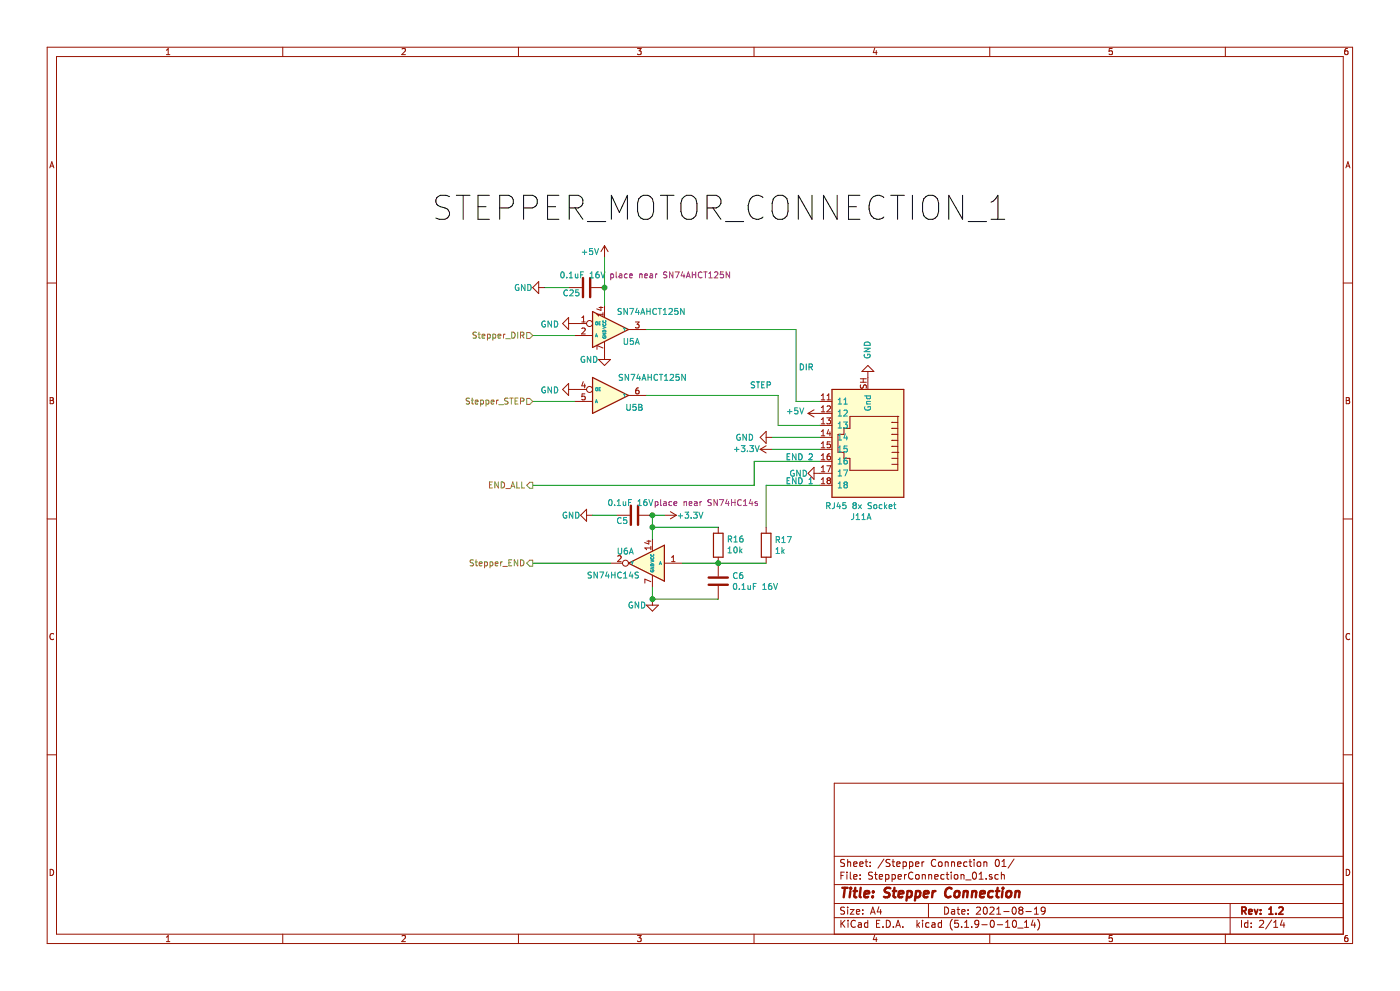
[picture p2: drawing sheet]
<svg xmlns="http://www.w3.org/2000/svg" width="420mm" height="297mm" viewBox="0 0 420 297" stroke-linecap="round" stroke-linejoin="round" font-family="sans-serif">
<path d="M0 0h419.9v296.9h-419.9z" fill-rule="evenodd" fill="#fff" stroke="#fff" stroke-width=".3"/>
<g fill="none" stroke="#981200" stroke-width=".3">
<path d="M14.1 14.1h391.7v268.7h-391.7zM17 17h386v263h-386zM49.9 16.4h1.1M49.9 15l.6-.5v1.9M84.8 14.1v2.9M120.6 14.7l.7-.2 .3 .5-1.1 1.4h1.1M155.5 14.1v2.9M191.2 14.5h1.1l-.6 .7 .6 .2v.8l-.3 .2-.8-.2M226.2 14.1v2.9M262.4 14.4l-.4 1.4h1.1M262.9 15.2v1.2M296.9 14.1v2.9"/>
<path d="M333.7 14.5h-.9l-.1 .9 .9-.1 .1 .9-.3 .2-.7-.2M367.6 14.1v2.9M404.3 14.5l-.6 .1-.2 .4-.1 1 .3 .4 .6-.2v-.9l-.6-.1-.3 .4M14.9 50.3l.7-1.8 .6 1.8M15.1 49.8h.9M403.8 50.3l.6-1.8 .6 1.8M403.9 49.8h.9M181.4 73.6l-1.1 1.8M181.4 73.6v3.6M181.4 73.6l1 1.8M14.1 84.8h2.9M161.6 86.2h1.8"/>
<path d="M161.6 84.4v3.6l-1.8-1.8zM170.6 95.2v3.6l-1.8-1.8zM170.6 86.2h3.9M170.6 97h5.4M174.5 98.5l.7-.2 .4 .5-1.1 1.3h1.1M174.5 96.5h1.1M174.5 95.2l.6-.5v1.8M177.4 86.2h4M179.7 92.2h1.2M180.3 91.9v1.1l-1.3-.4M180.9 93.7v1M180.9 94.2h-1.8l.5 .5"/>
<path d="M181.4 91.6v3.6M188.5 98.8h5.4M190.6 96.5h1.1l-.6 .7 .5 .2 .1 .6-.3 .3-.8-.2M403 84.8h2.8M15 119.2h.7l.3 .3-.3 .5 .4 .4-.3 .6h-.8zM170.6 116.7h5.4M170.6 114.9v3.6l-1.8-1.8zM172.4 100.6h5.4M175 114.4l-.5 1.2h1.1M175.4 115.1v1.1M175.5 118h-.9l-.1 .9 .7-.2 .4 .4v.4l-.4 .3-.7-.1M179.6 107.7h3.6l-1.8 1.8z"/>
<path d="M180.9 104.3l-1.8-.8v1.2M181.4 102.4v5.3M188.5 118.5h5.4M191.6 116.2h-.4a1.12 1.12 0 0 0-.1 1.8h.5l.1-.7-.3-.4h-.3l-.4 .4M246.4 119.8h1M246.4 118.5l.5-.5v1.8M248.1 119.8h1.1M248.1 118.5l.5-.5v1.8M258.1 114.6h1.8M258.1 113.5h1.8M258.2 115.3l-.1 .7 .2 .3h.5l.3-.8 .5-.2 .3 .4-.1 .7M259 113.5v1.1"/>
<path d="M260.4 109.5l1.8 1.8h-3.6zM260.4 111.3v5.4M403.9 119.2h.6l.3 .3-.3 .5 .4 .4-.3 .6h-.7zM15 120h.7M172.4 120.3h5.4M228 134.7h3.6M228 134.7l1.8 1M229.8 131.1h1.8M229.8 133.6l-1.8 1.1M229.8 129.3v3.6l-1.8-1.8zM242.4 123.9h7.2M242.4 123.9l1.8 1.1"/>
<path d="M244.2 122.8l-1.8 1.1M246 120.3h3.6M246 127.5h3.6M246 131.1h3.6M246 134.7h3.6M246 138.3h3.6M246.4 122.1l.5-.5v1.8M246.4 125.7l.5-.5v1.8M246.4 129.3l.5-.5v1.8M246.4 132.9l.5-.5v1.8M246.4 136.5l.5-.5v1.8M246.4 123.4h1"/>
<path d="M246.4 127h1M246.4 130.6h1M246.4 134.2h1M246.4 137.8h1M248 125.2h1.2l-.6 .7 .5 .2 .1 .6-.4 .3-.8-.2M248 139.6h1.2l-.7 1.8M248.1 121.8l.7-.2 .4 .5-1.2 1.3h1.2M248.6 128.7l-.5 1.3h1.1M249 136l-.6 .2-.3 .6 .1 .8 .8 .1 .2-.2-.2-.7-.5-.1-.4 .3M249 129.4v1.2M249.1 132.4h-.9l-.1 .9 .7-.2 .4 .4v.4l-.4 .3-.7-.2M255 124.8h14.3v16.2h-14.3v-3.6h-1.8v-1.8h-1.8v-5.4h1.8v-1.8h1.8z"/>
<path d="M267.5 126.6h.1M267.5 128.4h.1M267.5 130.2h.1M267.5 132h.1M267.5 133.8h.1M267.5 137.4h1.8M267.5 139.2h1.8M267.5 126.6h1.8M267.5 128.4h1.8M267.5 130.2h1.8M267.5 132h1.8M267.5 133.8h1.8"/>
<path d="M267.5 135.6h1.8M269.3 135.6h.1M269.3 124.8h.1M403.9 120h.6M14.1 155.5h2.9M174.2 154.4l1.8-1.8v3.6zM176 154.4h1.8M185 154.4h3.9M191.8 154.4h3.9M199.3 154.4h3.6M201.1 153.3l1.8 1.1M202.9 154.4l-1.8 1.1"/>
<path d="M215.5 158v1.8M229.8 158v1.8M244.2 141.9h5.4M244.2 140.1v3.6l-1.8-1.8zM246 145.4h3.6M246.4 140.1l.5-.5v1.8M246.4 143.7l.5-.5v1.8M246.4 141.4h1M246.4 145h1M248.5 144l-.4-.4 .4-.4h.3l.4 .3-.4 .5M248.5 144l-.4 .3 .1 .5 .3 .2 .5-.1 .2-.2v-.4l-.4-.3M248.5 144h.3"/>
<path d="M403 155.5h2.8M183.2 168.8h3.5M185.3 166.7l.7-.2 .4 .5-1.2 1.3h1.2M194.1 162.2h1.2M194.6 161.9v1.1l-1.2-.4M195.3 163.7v1.1M195.3 164.2h-1.8l.5 .6M195.3 174.3l-1.8-.7v1.2M195.7 161.6v3.6M195.7 172.4v3.6M195.7 179.6v1.8M199.3 168.8h5.4"/>
<path d="M201.5 168.3h1M201.5 167l.5-.5v1.8M215.5 167v5.7M215.5 175.6v4M229.8 167v1.8M16.1 190a.82 .82 0 0 0-1.1 .8 .82 .82 0 0 0 1.1 .7M193.9 181.4h3.6l-1.8 1.8zM404.9 190a.82 .82 0 0 0-1.1 .8 .82 .82 0 0 0 1.1 .7M14.1 226.2h2.9M403 234.7h-152.7v45.3M403 226.2h2.8M250.3 256.6h152.7"/>
<path d="M253.4 257.7l-.8-.1-.4 .4 .2 .5 .9 .4v.6l-.3 .2-.8-.1M254.3 257.6v2.1M254.3 258.5l.3-.2 .5 .1 .1 1.3M256.1 259l1-.2-.1-.4-.6-.1-.3 .3 .1 1h.8M257.9 259l1-.2-.1-.4-.6-.1-.3 .3 .1 1h.8M259.5 258.3h.8M259.8 257.6v1.8l.5 .3M261 259.5v.2M261 258.4v.2M265.2 257.5l-1.8 2.7M267 257.7l-.8-.1-.4 .4 .1 .4 1 .5v.6l-.3 .2-.8-.1M267.6 258.3h.8"/>
<path d="M267.9 257.6v1.8l.5 .3M269 259l1-.2-.1-.4-.6-.1-.3 .3 .1 1h.8M270.9 258.4l.6-.1 .4 .4v.8l-.4 .2-.6-.1M270.9 258.3v2.1M272.9 258.4l.6-.1 .4 .4-.1 .8-.3 .2-.6-.1M272.9 258.3v2.1M274.7 259l1-.2-.1-.4-.6-.1-.3 .3 .1 1h.8M276.6 258.3v1.4M277.2 258.3l-.6 .4M280.7 257.8a1 1 0 0 0-1.4 .7 1 1 0 0 0 1 1.2l.4-.2M281.6 258.5l.4-.2 .5 .2 .1 .8-.1 .3-.5 .1-.4-.2zM283.6 258.5l.3-.2 .5 .1 .1 1.3"/>
<path d="M283.6 258.3v1.4M285.5 258.5l.3-.2 .5 .1 .1 1.3M285.5 258.3v1.4M287.3 259l1-.2-.1-.4-.6-.1-.3 .3 .1 1h.8M290.1 258.4l-.6-.1-.4 .4 .1 .8 .3 .2 .6-.1M290.7 258.3h.8M291 257.6v1.8l.5 .3M292.2 257.6v.2M292.2 258.3v1.4M293.2 258.5l.4-.2 .6 .2v1l-.4 .2-.6-.2zM295.2 258.5l.3-.2 .5 .1 .1 1.3M295.2 258.3v1.4"/>
<path d="M298.8 257.8l.3-.2a1.13 1.13 0 0 1 .7 1 1.13 1.13 0 0 1-.7 1.1l-.5-.8zM300.6 259.7h1.2M300.6 258.2l.6-.6v2.1M304.2 257.5l-1.8 2.7M15 260.5a.93 .93 0 0 1 1.1 1 .93 .93 0 0 1-1.1 .9zM84.8 280v2.8M155.5 280v2.8M226.2 280v2.8M250.3 275h152.7M250.3 270.8h152.7M250.3 265.1h152.7M252.3 262.4h.7"/>
<path d="M252.3 275.8v2.1M252.6 276.7l.9 1.2M253.3 261.4h-1v2.1M253.4 272l-.8-.1-.4 .4 .2 .5 .9 .4v.6l-.3 .2-.8-.1M253.5 275.8l-1.2 1.2M254.1 261.4v.2M254.1 262.1v1.4M254.3 271.9v.2M254.3 272.6v1.4M254.4 275.8v.2M254.4 276.5v1.4M255.1 272.6h1.1l-1.1 1.4h1.1"/>
<path d="M255.1 261.4v1.8l.3 .3M256.1 262.8l1-.2-.1-.4-.6-.1-.3 .3 .1 1h.8M256.6 276a.84 .84 0 0 0-1.1 0 .84 .84 0 0 0-.2 1 .8 .8 0 0 0 .4 .8 .8 .8 0 0 0 .9-.1M256.9 273.3l1-.2-.1-.4-.6-.1-.3 .3 .1 1h.8M257.5 276.6h.8l.1 1.3M258 263.3v.2M258 262.2v.2M258.4 277l-.7 .1-.3 .3 .3 .5 .7-.1M258.8 273.8v.2M258.8 272.7v.2M260.3 276.6l-.6-.1-.4 .4 .1 .8 .3 .2 .6-.1M260.3 275.8v2.1"/>
<path d="M261.2 274l.6-2.1 .8 2.1M261.3 273.4h1.1M261.8 261.5l-.9-.1-.4 .4 .2 .4 1 .5v.6l-.4 .2-.8-.1M262.4 262.1h.8M262.7 261.4v1.8l.5 .3M263 276.8h.7M263.7 271.8l-.5 1.5h1.3M263.8 262.8l1-.2-.1-.4-.6-.1-.3 .3 .1 1h.8M264 275.8h-1v2.1h1M264.2 272.6v1.4M264.9 277.7v.2M265.7 262.2l.6-.1 .4 .4-.1 .8-.3 .2-.6-.1"/>
<path d="M265.7 262.1v2.1M265.9 275.8a1.07 1.07 0 0 1 1.2 1.1 1.07 1.07 0 0 1-1.2 1zM267.6 262.2l.6-.1 .4 .4-.1 .8-.3 .2-.6-.1M267.6 262.1v2.1M268 277.7v.2M268.7 277.9l.7-2.1 .7 2.1M268.9 277.3h1M269.4 262.8l1-.2-.1-.4-.6-.1-.3 .3 .1 1h.8M270.9 277.7v.2M271.4 262.1v1.4M271.9 262.1l-.5 .4M273.9 261.6a1 1 0 0 0-1.4 .7 1 1 0 0 0 1 1.2l.4-.2"/>
<path d="M274.8 262.3l.3-.2 .6 .2 .1 .8-.2 .3-.5 .1-.3-.2zM275.1 275.8v2.1M275.3 277.1l.6 .8M275.9 276.5l-.8 .8M276.7 262.3l.3-.2 .5 .1 .1 1.3M276.7 262.1v1.4M276.8 275.8v.2M276.8 276.5v1.4M278.5 270.8v4.2M278.6 262.3l.3-.2 .5 .1 .1 1.3M278.6 262.1v1.4M278.7 276.6l-.6-.1-.4 .4 .1 .8 .3 .2 .6-.1"/>
<path d="M279.6 276.6h.8l.1 1.3M280.4 262.8l1-.2-.1-.4-.6-.1-.3 .3 .1 1h.8M280.5 277l-1 .4 .3 .5 .7-.1M282.5 276.6l-.7-.1-.4 .4 .1 .8 .3 .2 .7-.1M282.5 275.8v2.1M283.2 262.2l-.6-.1-.4 .4 .1 .8 .3 .2 .6-.1M283.4 271.9a1.07 1.07 0 0 1 1.2 1 1.07 1.07 0 0 1-1.2 1.1zM283.9 262.1h.7M284.1 261.4v1.8l.5 .3M285.4 261.4v.2M285.4 262.1v1.4M285.5 272.7h.8l.1 1.3"/>
<path d="M285.7 275.5a2.42 2.42 0 0 0 0 3.3M286.4 262.3l.3-.2 .6 .2 .1 .8-.2 .3-.5 .1-.3-.2zM286.4 273.1l-.7 .1-.3 .3 .3 .5 .7-.1M287.1 272.6h.8M287.4 271.9v1.8l.5 .3M287.5 275.8h-1l-.1 1 1-.1 .2 .3-.1 .7-.3 .2-.8-.2M288.3 262.3l.3-.2 .5 .1 .1 1.3M288.3 262.1v1.4M288.5 277.7v.2M288.5 273.3l1-.2-.1-.4-.6-.1-.3 .3 .1 1h.8M289.4 277.9h1.2M289.4 276.4l.6-.6v2.1"/>
<path d="M289.7 263.7h1.6M290.4 273.8v.2M290.4 272.7v.2M291.5 277.7v.2M291.9 261.6l.3-.2a1.13 1.13 0 0 1 .8 1 1.13 1.13 0 0 1-.8 1.1l-.5-.8zM292.9 272.1l.9-.2 .4 .6-1.3 1.5h1.3M293.6 276.7l-.4 .4-.6-.1-.2-.3 .2-.8 .6-.1 .4 .4v1.2l-.6 .5h-.4M293.7 263.5h1.3M293.7 262l.6-.6v2.1M294.6 277.1h1.6M295.2 272.1l.5-.2a1.21 1.21 0 0 1-.2 2.1l-.3-.2-.2-.6zM295.8 263.3v.2"/>
<path d="M296.9 280v2.8M297 272.1l.8-.2 .4 .6-1.3 1.5h1.3M297.4 275.9l.2-.1a1.13 1.13 0 0 1 .7 1.1 1.13 1.13 0 0 1-.7 1 1.41 1.41 0 0 1-.2-2zM297.6 262.2l-.5-.1-.3 .3 .1 .3 .7 .2v.5h-.8M299 274h1.2M299 272.5l.6-.6v2.1M299.2 277.1h1.6M299.5 262.2l-.6-.1-.4 .4 .1 .8 .3 .2 .6-.1M300.4 262.3l.3-.2 .5 .1 .1 1.3M300.4 261.4v2.1M301.1 273.2h1.6M301.7 276.4l.6-.6v2.1"/>
<path d="M301.7 277.9h1.2M303.9 276l.3-.2a1.13 1.13 0 0 1 .8 1.1 1.13 1.13 0 0 1-.8 1l-.5-.8zM304 272l.1-.1a1.13 1.13 0 0 1 .8 1 1.13 1.13 0 0 1-.8 1.1 1.37 1.37 0 0 1-.1-2zM305.3 278.1h1.6M306.1 272.8l-.4-.4 .4-.5 .6 .1 .2 .3-.4 .5M306.1 272.8l-.4 .4 .1 .6 .3 .2h.4l.4-.4v-.4l-.4-.4M306.1 272.8h.4M307.4 277.9h1.2M307.4 276.4l.6-.6v2.1M307.8 273.2h1.6M309.9 275.7l-.5 1.5h1.3M310.3 274h1.2"/>
<path d="M310.3 272.5l.6-.6v2.1M310.4 276.5v1.4M311.3 275.5a2.42 2.42 0 0 1 0 3.3M313.6 272.8l-.5 .4h-.4l-.4-.4 .2-.8 .6-.1 .3 .2a1.6 1.6 0 0 1-.3 1.8l-.6 .1M367.6 280v2.8M369 270.8v9.2M372.5 275.8v2.1M374.4 276.6l-.7-.1-.4 .4 .2 .9h.9M374.4 275.8v2.1M375.4 277.7v.2M375.4 276.6v.2M377.9 276l.8-.2 .4 .6-1.3 1.5h1.3"/>
<path d="M381.5 275.7l-1.8 2.7M382.1 277.9h1.2M382.1 276.4l.6-.6v2.1M384.7 275.7l-.6 1.5h1.4M385.2 276.5v1.4M403.9 260.5a.93 .93 0 0 1 1 1 .93 .93 0 0 1-1 .9zM49.9 280.9l.6-.5v1.8M49.9 282.2h1.1M120.6 280.5l.7-.1 .3 .5-1.1 1.3h1.1M191.2 280.4h1.1l-.6 .7 .6 .1v.8l-.3 .2-.8-.2M262.4 280.3l-.4 1.3h1.1M262.9 281v1.2"/>
<path d="M333.7 280.4h-.9l-.1 .8 .9-.1 .1 .9-.3 .2-.7-.2M404.3 280.4h-.6l-.2 .4-.1 1 .3 .4 .6-.2v-.9h-.6l-.3 .3"/>
<circle cx="176.9" cy="97" r=".9"/>
<circle cx="176.9" cy="116.7" r=".9"/>
<circle cx="187.6" cy="168.8" r=".9"/>
</g>
<path d="M372.6 273l1-.1 .2-.3-.1-.5-.3-.2h-.8v2.1M373.1 273l.7 1M374.6 273.3l1-.2-.1-.4-.6-.1-.3 .3 .1 1h.8M376.3 272.6l.5 1.4 .5-1.4M378.2 273.8v.2M378.2 272.7v.2M380.7 274h1.2M380.7 272.5l.6-.6v2.1M382.8 273.8v.2M383.7 272.1l.8-.2 .4 .6-1.3 1.5h1.3" fill="none" stroke="#981200" stroke-width=".54"/>
<g fill="none" stroke="#981200" stroke-width=".72">
<path d="M174.9 83.3v5.8M177 83.3v5.8M189.3 151.6v5.7M191.4 151.6v5.7M212.6 175.3h5.7M212.6 173.1h5.7M252.7 266.1h1.6M253.5 266.1l-.4 2.8M255.1 267l-.2 1.9M255.2 266.1v.3M255.2 266.1l.2 .1-.2 .2M256.1 267h1"/>
<path d="M256.6 266.1l-.3 2.4 .1 .3 .5 .1M258.2 266.1l-.3 2.4 .3 .4M259.3 268l1.4-.3v-.5h-1.1l-.3 1.3 .3 .4 .8-.1M261.8 268.7v.2M262 267.2l.1 .1-.2 .1M262 267.2l-.1 .2M267.1 266.2l-1.1-.1-.6 .5 .2 .7 1.2 .5-.1 .9a1.28 1.28 0 0 1-1.5 .1M267.8 267h1.1M268.3 266.1l-.2 2.4 .1 .3 .5 .1M269.6 268l1.4-.3-.1-.5h-1.1l-.3 1.3 .4 .4 .8-.1M272.3 267.2h1l.2 .4v.8a.94 .94 0 0 1-1.4 .4M272.3 267l-.4 2.9"/>
<path d="M274.8 267.2h1.1l.2 .4-.1 .8a.94 .94 0 0 1-1.4 .4M274.8 267l-.3 2.9M277.2 268l1.3-.3v-.5l-.8-.2-.5 .4v1.4h1.1M279.8 267l-.2 1.9M280.7 267l-.6 .2-.3 .4M285.5 266.4a1.25 1.25 0 0 0-1.5 0 1.25 1.25 0 0 0-.5 1.3 1 1 0 0 0 .5 1.1 1 1 0 0 0 1.2-.1M286.6 267.3l.4-.3 .8 .3v1.1l-.4 .4a.69 .69 0 0 1-1.1-.4zM289.1 267.3l.5-.3 .6 .2-.1 1.7M289.2 267l-.3 1.9M291.7 267.3l.4-.3 .7 .2-.1 1.7M291.7 267l-.2 1.9M294.1 268l1.3-.3v-.5h-1.1l-.3 1.3 .3 .4 .9-.1"/>
<path d="M297.9 267.2h-1l-.4 .4-.1 .8 .5 .5 .8-.1M298.8 267h1M299.3 266.1l-.3 2.4 .1 .3 .5 .1M300.8 267l-.2 1.9M300.9 266.1v.3M302.1 267.3l.4-.3 .8 .3v1.1l-.6 .5a.67 .67 0 0 1-.9-.5zM304.7 267.3l.4-.3 .7 .2-.1 1.7M304.7 267l-.2 1.9"/>
</g>
<g fill="#fffecd" stroke="#fffecd" stroke-width=".36">
<path d="M177.8 113.1l10.7 5.4-10.7 5.4z"/>
<path d="M188.5 168.8l10.8-5.4v10.8z"/>
<path d="M177.8 93.4l10.7 5.4-10.7 5.3z"/>
<path d="M249.6 116.7h21.5v32.3h-21.5z" fill-rule="evenodd"/>
</g>
<path d="M177.8 93.4l10.7 5.4-10.7 5.3zM177.8 113.1l10.7 5.4-10.7 5.4zM249.6 116.7h21.5v32.3h-21.5zM214 159.8h2.9v7.2h-2.9zM228.4 159.8h2.9v7.2h-2.9zM188.5 168.8l10.8-5.4v10.8z" fill="none" stroke="#981200" stroke-width=".36"/>
<g fill="none" stroke="#009596" stroke-width=".3">
<path d="M174.7 75.6h1.3M175.4 74.9v1.4M177.8 74.5h-.9l-.1 .8 .3-.1 .6 .1 .1 .8-.3 .2-.7-.2M178.4 74.5l.6 1.8 .6-1.8M155.6 85.4a.83 .83 0 0 0-1 .8 .83 .83 0 0 0 1 .8l.1-.7h-.4M157.5 85.3v1.8l-1.1-1.8v1.8M158.3 85.3a.9 .9 0 0 1 1.1 .9 .9 .9 0 0 1-1.1 .9zM163.5 96.3a.83 .83 0 0 0-1 .8 .83 .83 0 0 0 1 .8l.2-.6h-.4M165.4 96.2v1.8l-1-1.8v1.8M166.3 96.2a.9 .9 0 0 1 1 .9 .9 .9 0 0 1-1 .9zM168.4 81.7l.2-.2a.95 .95 0 0 1 .7 .9 .95 .95 0 0 1-.7 .9l-.4-.7zM170 83.1v.2"/>
<path d="M170.3 87.1a.79 .79 0 0 0-1.2 .7 .79 .79 0 0 0 1.2 .7M170.8 83.3h1M170.8 82l.5-.5v1.8M170.9 87.1l.7-.2 .4 .5-1.1 1.3h1.1M172.6 82.1l.1 1.1 .7-.1M173.4 82.1v1.2M173.6 86.9h-.9v.8l.7-.1 .3 .3v.4l-.3 .4-.7-.2M174.2 82.3h.6M175.1 81.5h-.9v1.8M177 83.3h1.1M177 82l.6-.5v1.8M178.7 96.6h.6l-.1 .7-.5-.1z"/>
<path d="M179.6 81.5l-.6 .2-.3 .6 .2 .9h.7l.2-.2-.2-.7-.5-.1-.4 .3M179.7 96.9h.3M180.1 96.5h-.4v.9h.4M180.3 81.5l.6 1.8 .6-1.8M180.9 97.8l.9 .3-.9 .3M180.9 99.9h.9l-.9 .5h.9M180.9 96.1a.4 .4 0 0 0 .4 .6 .4 .4 0 0 0 .3-.6M180.9 97a.4 .4 0 0 0 .4 .6 .4 .4 0 0 0 .3-.6M181 99a.48 .48 0 0 1 .5 0 .48 .48 0 0 1 .3 .5h-.9zM186.4 92.5l-.7-.1-.2 .2 .1 .6 .6 .3 .2 .4-.3 .3h-.7M187 98.3l.4 .4M187.4 98.7v.5"/>
<path d="M187.6 98.3l-.2 .4M188.2 92.4v1.8l-1-1.8v1.8M188.9 92.4h1.2l-.8 1.8M191.1 92.4l-.4 1.2h1.1M191.6 93v1.2M192.2 94.2l.6-1.8 .6 1.8M192.4 93.7h.8M194 92.4v1.8M194 93.3h1M195 92.4v1.8M196.9 92.6a.79 .79 0 0 0-1 .1 .79 .79 0 0 0 0 1.1l.5 .4 .5-.1M197.4 92.4h1.1"/>
<path d="M198 92.4v1.8M199 94.2h1M199 92.9l.5-.5v1.8M200.7 92.6l.7-.2 .3 .5-1.1 1.3h1.1M203.3 92.4h-.8l-.1 .9 .7-.2 .3 .4v.4l-.3 .3-.7-.1M205.2 92.4v1.8l-1-1.8v1.8M163.5 116.1a.83 .83 0 0 0-1 .8 .83 .83 0 0 0 1 .8l.2-.7h-.4M165.4 116v1.8l-1-1.8v1.8M166.3 116a.9 .9 0 0 1 1 .9 .9 .9 0 0 1-1 .9zM175.3 106.9a.83 .83 0 0 0-1 .8 .83 .83 0 0 0 1 .8l.1-.7h-.3M177.2 106.8v1.8l-1-1.8v1.8M178.1 106.8a.9 .9 0 0 1 1 .9 .9 .9 0 0 1-1 .9z"/>
<path d="M178.6 101l.3-.9 .3 .9M178.7 100.7h.4M178.7 116.3h.6l-.1 .8-.5-.1zM179.7 116.6h.3M180.1 116.2h-.4v.9h.4M180.9 100.8a.41 .41 0 0 0 .4 .6 .41 .41 0 0 0 .3-.6h-.2v.2M186.8 112.3l-.7-.1-.3 .2 .1 .6 .7 .2 .2 .5-.4 .3-.7-.1M187 118l.4 .5M187.2 101.4v1.5l.4 .3 .5-.1 .2-.2v-1.5M187.4 118.5v.4M187.6 118l-.2 .5M188.6 112.2v1.8l-1.1-1.8v1.8"/>
<path d="M189.3 112.2h1.1l-.7 1.8M190 101.4h-.9l-.1 .9 .7-.2 .4 .4v.4l-.4 .3-.7-.2M190.6 103.2l.6-1.8 .6 1.8M190.8 102.7h.8M191.5 112.1l-.4 1.3h1.1M191.9 112.8v1.2M192.6 114l.6-1.8 .6 1.8M192.7 113.5h.9M194.4 112.2v1.8M194.4 113.1h1M195.4 112.2v1.8M197.3 112.4a.79 .79 0 0 0-1 .1 .79 .79 0 0 0 0 1.1l.5 .4 .5-.2"/>
<path d="M197.8 112.2h1M198.3 112.2v1.8M199.4 114h1M199.4 112.7l.5-.5v1.8M201 112.4l.7-.2 .4 .5-1.1 1.3h1.1M203.7 112.2h-.9v.9l.6-.2 .4 .3v.5l-.4 .3-.6-.2M205.6 112.2v1.8l-1-1.8v1.8M251.5 119.8l.5-.5v1.8M253.2 119.8l.5-.5v1.8M259.3 104.4h1.7l-1.7 1h1.7M259.4 118.7h1.8M259.4 102.8a.96 .96 0 0 1 1.1-.3 .96 .96 0 0 1 .5 1h-1.7z"/>
<path d="M259.4 106.3a.83 .83 0 0 0 .8 1 .83 .83 0 0 0 .8-1l-.7-.1v.3M260 118.7v.5l.3 .3 .8-.2v-.6M178.6 120.7l.3-.9 .3 .9M178.7 120.5h.4M188 121.2v1.4l.4 .4 .5-.1 .2-.3v-1.4M190.8 121.2h-.9l-.1 .8 .3-.1 .7 .1v.8l-.3 .2-.7-.2M191.6 121.2h.6l.4 .3-.4 .5 .5 .4-.2 .5-.9 .1zM191.6 122h.6M220.3 134.7h1.4M221 134v1.4M222 130.3a.83 .83 0 0 0-1 .8 .83 .83 0 0 0 1 .8l.1-.7h-.3M222.4 133.6h1.1l-.6 .6 .5 .2 .1 .6-.4 .4-.7-.2"/>
<path d="M223.9 130.1v1.8l-1-1.8v1.8M224.2 135.2v.2M224.8 130.1a.9 .9 0 0 1 1 .9 .9 .9 0 0 1-1 .9zM224.9 133.6h1.1l-.6 .6 .6 .2v.8l-.3 .2-.8-.2M226.5 133.6l.6 1.8 .7-1.8M236.2 123.4h1.4M236.9 122.7v1.3M239.3 122.2h-.8l-.1 .9 .2-.2 .7 .1v.9l-.2 .1-.7-.1M239.9 122.2l.6 1.8 .6-1.8M251.5 121.1h1M251.5 123.4l.5-.5v1.8M251.5 127l.5-.5v1.8"/>
<path d="M251.5 130.6l.5-.5v1.8M251.5 134.2l.5-.5v1.8M251.5 137.8l.5-.5v1.8M251.5 124.7h1M251.5 128.3h1M251.5 131.9h1M251.5 135.5h1M251.5 139.1h1M253.1 126.5h1.1l-.6 .7 .5 .1v.8l-.2 .2-.8-.2M253.2 121.1h1M253.2 123.1l.7-.2 .3 .5-1.1 1.3h1.1M253.6 130l-.4 1.3h1.1"/>
<path d="M254 137.3h-.3l-.4 .4-.1 1 .3 .4 .6-.2 .1-.6-.3-.4h-.4l-.3 .4M254 130.7v1.2M254.1 133.7h-.8l-.1 .8 .2-.2 .7 .2v.8l-.2 .2-.7-.2M259.5 121.9a.83 .83 0 0 0 .8 1 .83 .83 0 0 0 .8-1h-.7v.3M260 121.1h1.2M261.2 120.3l-1.2 .1 .2 .7M169.9 153.6a.83 .83 0 0 0-1 .8 .83 .83 0 0 0 1 .8l.1-.7h-.3M171.8 153.5v1.8l-1-1.8v1.8M172.7 153.5a.9 .9 0 0 1 1 .9 .9 .9 0 0 1-1 .9zM182.8 149.9l.2-.2a.95 .95 0 0 1 .6 .9 .95 .95 0 0 1-.6 .9l-.4-.7zM184.4 151.3v.2M185.2 151.5h1"/>
<path d="M185.2 150.2l.5-.5v1.8M186.4 155.3a.79 .79 0 0 0-1.2 .7 .79 .79 0 0 0 1.2 .7M187 150.3v1.1l.7-.1M187.7 150.3v1.2M188 155.1h-.9l-.1 .9 .7-.2 .4 .3v.5l-.4 .3-.7-.2M188.6 150.6h.6M189.4 149.7h-.8v1.8M191.4 150.2l.5-.5v1.8M191.4 151.5h1M194 149.7l-.6 .2-.3 .6 .2 .9h.7l.1-.2-.1-.7-.5-.1-.4 .4M194.6 149.7l.7 1.8 .5-1.8M203.4 154.6h1.4"/>
<path d="M204.1 153.9v1.4M205.5 153.5h1.1l-.6 .7 .5 .2 .1 .6-.4 .3-.7-.2M207.4 155.1v.2M208 153.5h1.2l-.7 .7 .6 .2v.7l-.3 .2-.8-.2M209.7 153.5l.6 1.8 .6-1.8M238.2 141a.83 .83 0 0 0-1 .8 .83 .83 0 0 0 1 .8l.1-.6h-.4M240.1 140.9v1.8l-1.1-1.8v1.8M240.9 140.9a.9 .9 0 0 1 1.1 .9 .9 .9 0 0 1-1.1 .9zM248 151.6l.9-.1v-.7l-.9-.1v1.7M248.4 151.6l.6 .8M250.3 150.7l-.1 1.5-.6 .2M251.5 141.4l.5-.6v1.8"/>
<path d="M251.5 144.9l.5-.5v1.8M251.5 142.6h1M251.5 146.2h1M251.5 150.6l-.4 1.2h1.1M251.9 151.3v1.1M253.1 140.8h1.2l-.8 1.8M253.5 145.2l-.3-.3 .3-.5 .6 .2v.5l-.2 .1M253.5 145.2l-.3 .4v.3l.3 .3h.4l.3-.3-.1-.5-.2-.2M253.5 145.2h.4M253.7 150.7h-.8l-.1 .8 .7-.2 .3 .4v.4l-.3 .3-.7-.1M255.9 151l.3-.3h.4l.3 .3M255.9 151.1l.3 .3"/>
<path d="M255.9 151v.1M256.1 153.9v1.3l-.3 .4-.4 .1M256.2 151.4l-.3 .4v.3l.3 .3h.5l.2-.3-.1-.5-.2-.2M256.2 151.4h.4M256.8 154.4l.6-.5v1.8M256.8 155.7h1.1M256.9 151v.1M256.9 151.1l-.3 .3M257.5 151.3l.9 1.1M258.4 151.3l-.9 1.1M258.6 155.7h1M258.6 154.4l.5-.5v1.8"/>
<path d="M260.1 155.7l.6-1.8 .6 1.8M260.3 155.2h.8M261.4 150.8l-.6-.1-.3 .1v.5l.8 .4 .1 .4-.3 .3h-.7M262.3 151.3h.4l.4 .3-.2 .8-.7-.1zM264.6 151.3h-.5l-.4 .3 .2 .8h.7M265.4 150.7v1.7M265.5 151.8l.5 .6M266 151.3l-.6 .6M266.7 151.8l.9-.1-.1-.4h-.5l-.3 .2 .1 .9h.7M268.1 151.3h.7M268.3 150.7v1.5l.5 .2M177.4 171.6l-.7-.2-.2 .2v.5l.8 .4 .1 .4-.3 .3h-.7"/>
<path d="M179.2 171.4v1.8l-1-1.8v1.8M179.9 171.4h1.2l-.8 1.8M182.1 171.4l-.4 1.2h1.1M182.5 172.1v1.1M183.5 171.4v1.8M183.5 172.3h1M184.5 171.4v1.8M185.5 164.3v1.4l.3 .4 .5-.1 .2-.3v-1.4M186.4 171.6a.79 .79 0 0 0-1.1 .7 .79 .79 0 0 0 1.1 .8M187.1 173.2h1M187.1 171.9l.5-.5v1.8M188.1 164.3l-.6 .1-.3 .7 .1 .8 .8 .1 .2-.3-.2-.6-.5-.2-.4 .4"/>
<path d="M188.8 166.1l.6-1.8 .6 1.8M189 165.6h.8M189.2 171.4l-.4 1.2h1.1M189.4 168.3l.3 .5M189.7 172.1v1.1M189.7 168.8v.4M190 168.3l-.3 .5M191.5 171.6l-.7-.2-.2 .2 .1 .6 .8 .4v.3l-.3 .3h-.7M195.2 167.9l.9 .2-.9 .4M195.2 169.9h.9l-.9 .6h.9M195.3 170.9a.41 .41 0 0 0 .4 .5 .41 .41 0 0 0 .3-.6h-.3v.2M195.3 166.1a.4 .4 0 0 0 .4 .6 .4 .4 0 0 0 .3-.6"/>
<path d="M195.3 167a.4 .4 0 0 0 .4 .6 .4 .4 0 0 0 .3-.6M195.3 169.1a.48 .48 0 0 1 .6-.1 .48 .48 0 0 1 .2 .5h-.9zM197.8 169.2l.3-.9 .3 .9M197.9 168.9h.4M218.4 165.7h1.1M218.4 164.4l.5-.5v1.8M218.5 161.6l.9-.1v-.7l-.9-.2v1.8M218.9 161.6l.6 .8M220.2 175l.2-.1a.95 .95 0 0 1 .7 .9 .95 .95 0 0 1-.7 .9l-.4-.7zM220.2 162.4h1M220.2 161.1l.5-.5v1.8M220.3 164.1l.3-.2a.97 .97 0 0 1 .6 .9 .97 .97 0 0 1-.6 .9l-.5-.7z"/>
<path d="M221.2 171.8a.79 .79 0 0 0-1.2 .7 .79 .79 0 0 0 1.2 .7M221.8 176.5v.2M221.9 163.9v1.8M222.1 165l.5 .7M222.6 176.7h1M222.6 175.4l.5-.5v1.8M222.6 164.5l-.7 .7M222.7 171.6h-.3a1.12 1.12 0 0 0-.2 1.8l.5-.1 .2-.7-.4-.3h-.3l-.4 .3M222.8 160.6l-.6 .2-.3 .6 .1 .9 .8 .1 .1-.3-.1-.7-.5-.1-.4 .4M224.4 175.5l.1 1.1 .6-.1M225.1 175.5v1.2M226 175.7h.6"/>
<path d="M226.9 174.9h-.9v1.8M228.8 176.7h1M228.8 175.4l.5-.5v1.8M231.4 174.9h-.3a1.12 1.12 0 0 0-.2 1.8l.5-.1 .2-.7-.4-.4h-.3l-.4 .4M232.1 174.9l.6 1.8 .6-1.8M232.8 165.9h1M232.8 164.6l.5-.5v1.8M232.9 161.8l.8-.1 .1-.7-.9-.2v1.8M233.3 161.8l.6 .8M234.5 161.3l.6-.5v1.8M234.5 162.6h1.1M234.6 164.1v1.8"/>
<path d="M234.8 165.2l.5 .7M235.3 164.7l-.7 .7M236.2 160.8h1.2l-.8 1.8M189.7 180.5a.83 .83 0 0 0-1 .8 .83 .83 0 0 0 1 .8l.1-.6h-.4M191.6 180.4v1.8l-1-1.8v1.8M192.5 180.4a.9 .9 0 0 1 1 .9 .9 .9 0 0 1-1 .9z"/>
</g>
<g fill="none" stroke="#982296" stroke-width=".3">
<path d="M183.2 82.1v1.8M183.2 82.2l.5-.1 .4 .3-.2 .8h-.7M184.8 81.5v1.5l.3 .3M185.8 82.2h.7l.1 1.1M186.6 82.5l-.9 .4 .3 .4 .6-.1M188.2 82.2l-.5-.1-.4 .3 .2 .8h.7M188.9 82.7l.8-.2v-.3l-.6-.1-.2 .2 .1 .9h.7M191.9 82.3l.7-.1v1.1M191.9 82.1v1.2M193.4 82.7l.9-.2-.1-.3-.5-.1-.3 .2 .1 .9h.7M195 82.2h.7l.1 1.1M195.8 82.5l-.9 .4 .3 .4 .6-.1"/>
<path d="M196.7 82.1v1.2M197.2 82.1l-.5 .3M200.1 81.6l-.7-.1-.3 .2 .1 .6 .8 .3 .1 .4-.4 .3-.6-.1M201.9 81.5v1.8l-1-1.8v1.8M202.5 81.5h1.3l-.8 1.8M204.8 81.4l-.5 1.3h1.2M205.2 82.1v1.2M205.9 83.3l.6-1.8 .6 1.8M206.1 82.8h.8M207.7 81.5v1.8M207.7 82.3h1M208.7 81.5v1.8"/>
<path d="M210.6 81.7a.79 .79 0 0 0-1.1 .7 .79 .79 0 0 0 1.1 .7M211.1 81.5h1M211.6 81.5v1.8M212.6 83.3h1.1M212.6 82l.5-.5v1.8M214.4 81.7l.6-.2 .4 .5-1.1 1.3h1.1M217 81.5h-.8l-.1 .8 .2-.1 .7 .1v.8l-.3 .2-.6-.2M218.9 81.5v1.8l-1.1-1.8v1.8M196.6 150.3v1.8M196.6 150.4l.5-.1 .3 .4-.2 .7h-.6M198.2 149.7v1.6l.3 .2M199.1 150.4h.7l.1 1.1"/>
<path d="M199.9 150.8l-.9 .3 .1 .3h.8M201.5 150.4l-.5-.1-.3 .4 .1 .7h.7M202.2 150.9l.9-.1-.1-.4-.5-.1-.3 .3 .1 .8h.7M205.2 150.3v1.2M205.2 150.5l.7-.1 .1 1.1M206.7 150.9l.9-.1-.1-.4-.5-.1-.3 .3 .1 .8h.7M208.4 150.4h.6l.1 1.1M209.1 150.8l-.8 .3 .1 .3h.7M210 150.3v1.2M210.5 150.3l-.5 .4M213.4 149.8l-.7-.1-.2 .2v.5l.7 .4 .2 .4-.3 .3-.7-.1M215.2 149.7v1.8l-1-1.8v1.8"/>
<path d="M215.9 149.7h1.2l-.8 1.8M218.1 149.6l-.4 1.3h1.1M218.5 150.3v1.2M219.5 149.7v1.8M219.5 150.6h1M220.5 149.7v1.8M222.4 149.9a.79 .79 0 0 0-1.1 .7 .79 .79 0 0 0 1.1 .7M223.1 151.5h1M223.1 150.2l.5-.5v1.8M225.2 149.6l-.4 1.3h1.1M225.6 150.3v1.2M227.2 150.4l-.4-.1-.3 .3 .1 .2 .6 .2v.4h-.7"/>
</g>
<g fill="none" stroke="#009300" stroke-width=".3">
<path d="M181.4 77.2v14.4M163.4 86.2h7.2M193.9 98.8h44.9v21.5h7.2M159.8 100.6h12.6M193.9 118.5h39.5v9h12.6M159.8 120.3h12.6M231.6 131.1h14.4M231.6 134.7h14.4M246 138.3h-19.8v7.1h-66.4M177.8 154.4h7.2M195.7 158h19.8M199.3 154.4h-3.6v7.2"/>
<path d="M246 145.4h-16.2v12.6M159.8 168.8h23.4M195.7 176v3.6h19.8M204.7 168.8h25.1"/>
</g>
<g fill="none" stroke="#969400" stroke-width=".3">
<path d="M142.9 99.7l-.7-.2-.2 .2v.5l.8 .4 .1 .4-.3 .3h-.7M143.7 99.5v1.6l.4 .2M153.5 99.5a.9 .9 0 0 1 1 .9 .9 .9 0 0 1-1 .9zM155.3 99.5v1.8M158 99.7h.9l.9 .9-.9 .9h-.9zM140.8 119.4l-.6-.1-.3 .2 .1 .6 .8 .3v.4l-.3 .3-.7-.1M141.4 119.9h.7M141.6 119.3v1.5l.5 .3M143.4 100.2h.7M144.2 120l.5-.1 .4 .3-.2 .8h-.7M144.2 119.9v1.8M144.6 100.7l.9-.1-.1-.4h-.5l-.3 .2 .1 .9h.7"/>
<path d="M145.8 120l.5-.1 .4 .3-.2 .8h-.7M145.8 119.9v1.8M146.2 100.2v1.8M146.2 100.2h.6l.3 .3-.2 .8h-.7M147.9 100.2v1.8M147.9 100.2h.5l.3 .3-.1 .8h-.7M149 119.9v1.2M149.4 100.7l.9-.1-.1-.4h-.6l-.2 .2 .1 .9h.7M149.5 119.9l-.5 .3M151 100.2v1.1M151.6 100.2l-.6 .3M151.7 101.5h1.4"/>
<path d="M152.4 119.4l-.7-.1-.3 .2v.5l.8 .3 .2 .5-.3 .3-.7-.1M152.9 119.3h1.1M153.4 119.3v1.8M155.4 119.3h-.9v1.8h.9M156.1 100.5l1-.2v-.6l-1-.2v1.8M156.6 100.5l.6 .8M158 119.4h.9l.9 .9-.9 .9h-.9zM142.6 120.5l.8-.2-.1-.3-.5-.1-.2 .3v.8h.7M147.3 120.5l.9-.2-.1-.3-.5-.1-.3 .3 .2 .8h.6M149.6 121.3h1.4M154.5 120.2h.6M156.1 120.2l1-.1v-.6l-1-.2v1.8"/>
<path d="M146.8 145.3h.7M147.7 144.4h-.9v1.8h.9M149.5 144.4v1.8l-1-1.8v1.8M150.4 144.4a.9 .9 0 0 1 1 .9 .9 .9 0 0 1-1 .9zM151.7 146.4h1.4M153.2 146.2l.6-1.8 .7 1.8M153.4 145.7h.9M155 144.4v1.8h.9M156.5 144.4v1.8h.9M158 145.4l.9-.9h.9v1.8h-.9zM142.1 167.9l-.7-.1-.3 .2v.5l.8 .3 .2 .5-.4 .3-.7-.1M142.6 168.4h.7"/>
<path d="M142.8 167.8v1.5l.5 .3M143.8 169l.8-.2-.1-.3-.5-.1-.2 .2 .1 .9h.6M145.4 168.5l.5-.1 .3 .3-.1 .8h-.7M145.4 168.4v1.8M147 168.5l.5-.1 .4 .3-.2 .8h-.7M147 168.4v1.8M148.6 169l.8-.2-.1-.3-.5-.1-.2 .2v.9h.7M150.2 168.4v1.2M150.7 168.4l-.5 .3M150.9 169.8h1.3M152.7 168.6h.5M153.5 167.8h-.8v1.8h.8"/>
<path d="M155.3 167.8v1.8l-1-1.8v1.8M156.1 167.8a.91 .91 0 0 1 1.1 .9 .91 .91 0 0 1-1.1 .9zM158 168.8l.9-.9h.9v1.8h-.9z"/>
</g>
<g fill="none" stroke="#000" stroke-width=".3">
<path d="M134.9 58.9l-1.1-.4h-1.7a1.74 1.74 0 0 0-1.4 1.7 1.74 1.74 0 0 0 1.4 1.7 2.6 2.6 0 0 1 2.8 1.8 1.87 1.87 0 0 1-1.4 2h-1.7l-1-.3M136.9 58.5h4.1M138.9 58.5v7.2M146.8 58.5h-3.4v7.2h3.4M167.7 58.5h-3.4v7.2h3.4M191.6 59.6a2.41 2.41 0 0 1 2.8-1.1 2.41 2.41 0 0 1 1.7 2.4v2.4a2.41 2.41 0 0 1-2.4 2.5 2.41 2.41 0 0 1-2.4-2.5v-2.4zM198.1 58.5h4.1M200.2 58.5v7.2M204.6 59.6a2.41 2.41 0 0 1 2.8-1.1 2.41 2.41 0 0 1 1.7 2.4v2.4a2.41 2.41 0 0 1-2.4 2.5 2.41 2.41 0 0 1-2.4-2.5v-2.4zM228.9 59.2a2.48 2.48 0 0 0-4.1 1.1 4.5 4.5 0 0 0 1 5.1 2.5 2.5 0 0 0 3.1-.4M232 59.6a2.38 2.38 0 0 1 2.7-1.1 2.38 2.38 0 0 1 1.7 2.4v2.4a2.38 2.38 0 0 1-1.7 2.4 2.38 2.38 0 0 1-2.7-1l-.4-1.4v-2.4zM243.6 58.5v7.2l-4.1-7.2v7.2"/>
<path d="M251.1 58.5v7.2l-4.1-7.2v7.2M258 58.5h-3.5v7.2h3.5M265.1 59.2a2.48 2.48 0 0 0-4.1 1.1 3.8 3.8 0 0 0 2.1 5.4h.7l1.3-.7M267.2 58.5h4.1M269.3 58.5v7.2M273.7 58.5v7.2M277.1 59.6a2.41 2.41 0 0 1 2.8-1.1 2.41 2.41 0 0 1 1.7 2.4v2.4a2.41 2.41 0 0 1-2.4 2.5 2.41 2.41 0 0 1-2.4-2.5v-2.4zM288.8 58.5v7.2l-4.2-7.2v7.2M143.4 61.9h2.4M149.9 62.3h2.7a1.96 1.96 0 0 0 1.5-1.9 1.96 1.96 0 0 0-1.5-1.9h-2.7v7.2M157.1 62.3h2.7a1.96 1.96 0 0 0 1.4-1.9 1.96 1.96 0 0 0-1.4-1.9h-2.7v7.2M164.3 61.9h2.4"/>
<path d="M170.8 62.3h2.7a1.96 1.96 0 0 0 1.4-1.9 1.96 1.96 0 0 0-1.4-1.9h-2.7v7.2M172.5 62.3l2.4 3.4M176.2 66.4h5.5M183.4 65.7v-7.2l2.4 5.2 2.4-5.2v7.2M212.1 62.3h2.8a1.94 1.94 0 0 0 1.4-1.9 1.94 1.94 0 0 0-1.4-1.9h-2.8v7.2M213.9 62.3l2.4 3.4M217.6 66.4h5.5M254.5 61.9h2.5M290.5 66.4h5.5M297.3 65.7h4.1M297.3 60.6l1.4-1 .7-1.1v7.2"/>
</g>
<g fill="none" stroke="#0327cd" stroke-width=".3">
<path d="M226.4 114.6l-.7-.1-.3 .1v.5l.8 .4 .2 .4-.4 .3h-.6M226.9 114.5h1M227.4 114.5v1.7M228.5 115.3h.6M229.4 114.5h-.9v1.7h.9M230.1 115.4l1-.2v-.6l-1-.1v1.7M240.1 109.1a.9 .9 0 0 1 1 .9 .9 .9 0 0 1-1 .9zM241.9 109.1v1.8M242.7 110l1-.1v-.7l-1-.1v1.8M243.1 110l.6 .9M236.1 136.9h.6M237 136h-.9v1.8h.9"/>
<path d="M238.8 136v1.8l-1.1-1.8v1.8M239.6 136a.9 .9 0 0 1 1.1 .9 .9 .9 0 0 1-1.1 .9zM242.7 136.2l.7-.2 .3 .5-1.1 1.3h1.1M236.1 144h.6M237 143.2h-.9v1.8h.9M238.8 143.2v1.8l-1.1-1.8v1.8M239.6 143.2a.9 .9 0 0 1 1.1 .9 .9 .9 0 0 1-1.1 .9zM242.7 145h1M242.7 143.7l.5-.5v1.8"/>
</g>
<g fill="#009300" stroke="#009300" stroke-width=".3">
<circle cx="215.5" cy="168.8" r=".72"/>
<circle cx="181.4" cy="86.2" r=".72"/>
<circle cx="195.7" cy="179.6" r=".72"/>
<circle cx="195.7" cy="154.4" r=".72"/>
<circle cx="195.7" cy="158" r=".72"/>
</g>
</svg>
